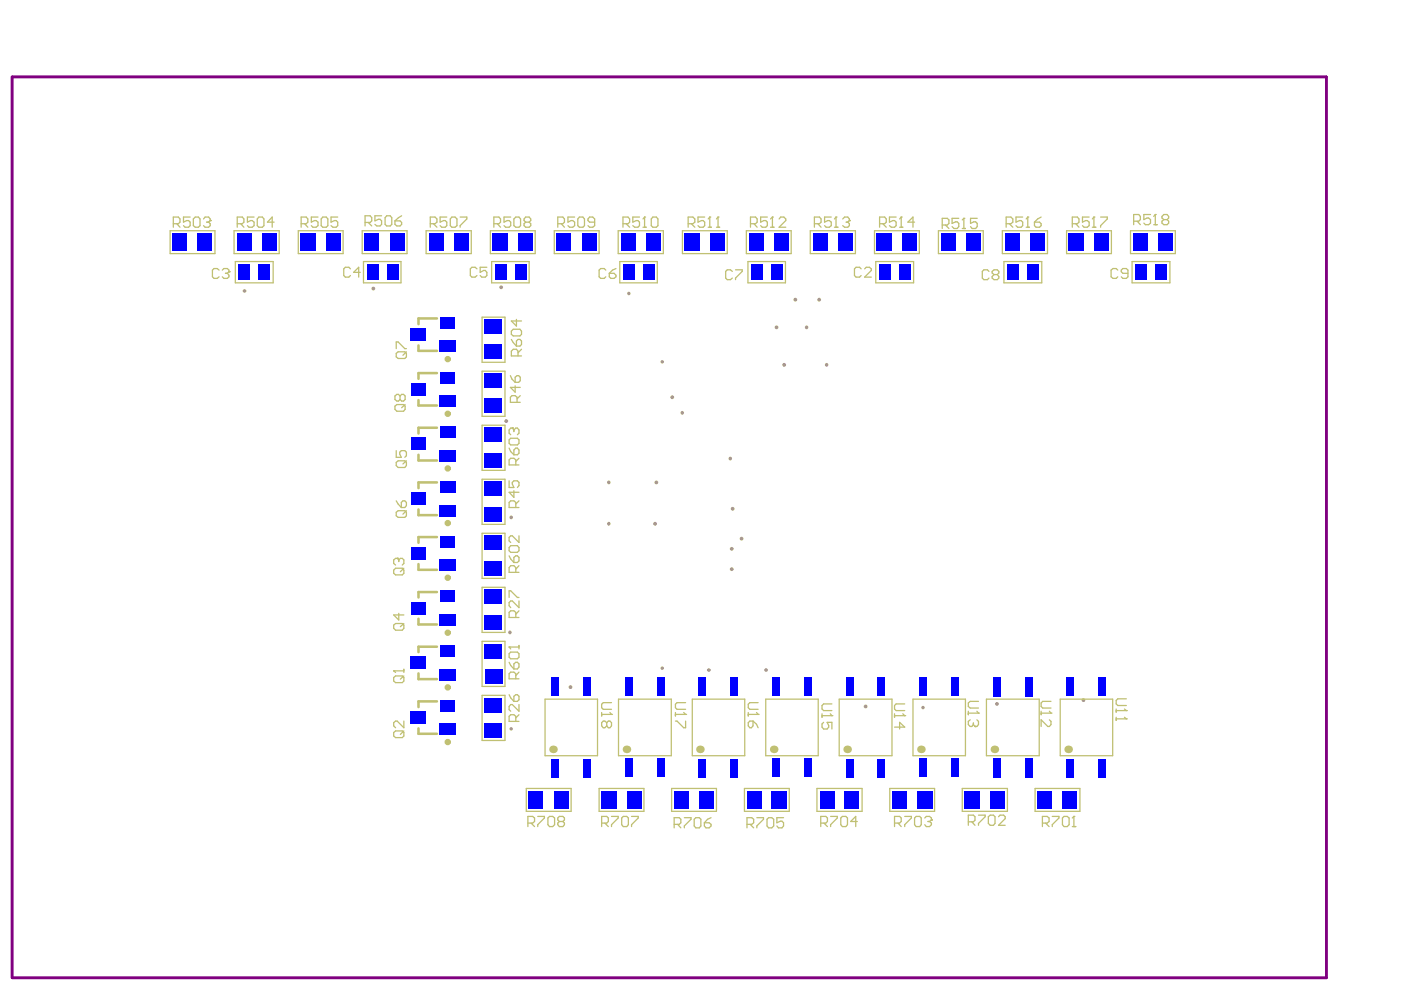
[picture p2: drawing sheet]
<svg xmlns="http://www.w3.org/2000/svg" width="297mm" height="210mm" viewBox="0 0 297 210" stroke-linecap="round" stroke-linejoin="round" font-family="sans-serif">
<path d="M2.6 16.3h278.6v191h-278.6z" fill="none" stroke="#800080" stroke-width=".54"/>
<g fill="#a6968d">
<circle cx="155.3" cy="107.9" r=".4"/>
<circle cx="155.1" cy="116.4" r=".4"/>
<circle cx="155.1" cy="120.7" r=".4"/>
<circle cx="157.2" cy="114.2" r=".4"/>
<circle cx="229.7" cy="148.4" r=".4"/>
<circle cx="211.4" cy="149.2" r=".4"/>
<circle cx="195.7" cy="150" r=".37"/>
<circle cx="183.5" cy="149.8" r=".4"/>
<circle cx="162.4" cy="142.1" r=".39"/>
<circle cx="150.3" cy="142.1" r=".39"/>
<circle cx="121" cy="145.7" r=".4"/>
<circle cx="108.4" cy="154.5" r=".37"/>
<circle cx="108.1" cy="134.1" r=".39"/>
<circle cx="108.4" cy="109.7" r=".39"/>
<circle cx="107.3" cy="89.3" r=".4"/>
<circle cx="154.8" cy="97.2" r=".39"/>
<circle cx="144.6" cy="87.5" r=".39"/>
<circle cx="133.3" cy="62.2" r=".37"/>
<circle cx="140.4" cy="76.7" r=".37"/>
<circle cx="142.5" cy="84.2" r=".4"/>
<circle cx="106.3" cy="60.9" r=".4"/>
<circle cx="79.2" cy="61.2" r=".4"/>
<circle cx="51.9" cy="61.7" r=".39"/>
<circle cx="139.2" cy="102.3" r=".4"/>
<circle cx="129.1" cy="102.3" r=".39"/>
<circle cx="129.1" cy="111" r=".39"/>
<circle cx="138.9" cy="111" r=".4"/>
<circle cx="173.7" cy="63.5" r=".4"/>
<circle cx="168.6" cy="63.5" r=".4"/>
<circle cx="171" cy="69.4" r=".39"/>
<circle cx="164.6" cy="69.4" r=".4"/>
<circle cx="175.2" cy="77.4" r=".39"/>
<circle cx="166.3" cy="77.4" r=".4"/>
<circle cx="140.4" cy="141.7" r=".37"/>
</g>
<path d="M2.6 16.3h278.6v191h-278.6z" fill="none" stroke="#800080" stroke-width=".54"/>
<g fill="none" stroke="#c0c073" stroke-width=".54">
<path d="M88.7 73.2v1.2h3.9M92.6 67.5h-3.9v1.2M92.6 79.1h-3.9v1.2M88.7 84.8v1.2h3.9M88.7 96.4v1.2h3.9M92.6 90.7h-3.9v1.2M88.7 108v1.2h3.9M88.7 119.6v1.2h3.9M92.6 102.3h-3.9v1.2M92.6 113.9h-3.9v1.2M88.7 131.2v1.2h3.9M92.6 125.5h-3.9v1.2"/>
<path d="M92.6 137.1h-3.9v1.2M88.7 142.8v1.2h3.9M88.7 154.4v1.2h3.9M92.6 148.7h-3.9v1.2"/>
</g>
<g fill="none" stroke="#c0c073" stroke-width=".27">
<path d="M36.1 48.9h9.5v4.9h-9.5zM36.7 47.4h1.1l.4-.3v-.7l-.4-.4h-1.1v2.2M37.5 47.4l.7 .8M40.3 46h-1.4v1.1l.7-.3h.4l.3 .3v.7l-.3 .4h-.8l-.3-.4M41 46.4l.4-.4h.7l.3 .4v1.4l-.3 .4h-.7l-.4-.4zM43.2 46.4l.3-.4h.7l.4 .4v.4M43.8 47.1h.4M44.2 47.1l.4 .3v.4l-.4 .4h-.7l-.3-.4M44.6 46.8h.1M44.6 46.8l-.4 .3M46.5 57.3l-.5-.4h-.6l-.4 .4v1.4l.4 .3h.6l.5-.3M47.1 57.3l.4-.4h.7l.3 .4v.3"/>
<path d="M47.8 57.9h.4M48.2 57.9l.3 .5v.3l-.3 .3h-.7l-.4-.3M48.5 57.6h.1M48.5 57.6l-.3 .3M49.6 48.9h9.6v4.9h-9.6zM49.9 55.5h8v4.5h-8zM50.3 47.4h1.1l.3-.3v-.7l-.3-.4h-1.1v2.2M51 47.4l.7 .8M53.9 46h-1.4v1.1l.6-.3h.4l.4 .3v.7l-.4 .4h-.7l-.3-.4M54.9 46h.7l.4 .4v1.4l-.4 .4h-.7l-.4-.4v-1.4zM58.1 47.1h-1.4l1-1.1v2.2M63.2 48.9h9.5v4.9h-9.5z"/>
<path d="M63.8 47.4h1.1l.4-.3v-.7l-.4-.4h-1.1v2.2M64.6 47.4l.7 .8M67.4 46h-1.4v1.1l.7-.3h.3l.4 .3v.7l-.4 .4h-.7l-.3-.4M68.4 46h.8l.3 .4v1.4l-.3 .4h-.8l-.3-.4v-1.4zM71.6 46h-1.4v1.1l1.1-.3 .3 .3v.7l-.3 .4h-.7l-.4-.4M74.3 57l-.3-.3h-.8l-.3 .3v1.4l.3 .4h.8l.3-.4M76.4 57.7h-1.4l1.1-1v2.1M76.8 48.9h9.5v4.9h-9.5zM77.1 55.5h7.9v4.5h-7.9zM77.4 47.2h1.1l.3-.4v-.6l-.3-.4h-1.1v2.1M78.1 47.2l.7 .7M80.9 45.8h-1.4v1l.7-.3h.4l.3 .3v.8l-.3 .3h-.7l-.4-.3"/>
<path d="M82 45.8h.7l.4 .4v1.4l-.4 .3h-.7l-.4-.3v-1.4zM83.7 46.8h1.1l.4 .4v.4l-.4 .3h-.7l-.4-.3zM85.2 45.8l-1.5 1M90.3 48.9h9.6v4.9h-9.6zM91.2 47.4h1l.4-.3v-.7l-.4-.4h-1v2.2M91.9 47.4l.7 .8M94.7 46h-1.4v1.1l.8-.3h.3l.3 .3v.7l-.3 .4h-.8l-.3-.4M95.8 46h.7l.4 .4v1.4l-.4 .4h-.7l-.3-.4v-1.4zM97.6 46h1.4v.4l-1.4 1.4v.4M101.1 57l-.4-.3h-.6l-.4 .3v1.4l.4 .4h.6l.4-.4M103.2 56.7h-1.4v1l.7-.4h.4l.3 .4v.7l-.3 .4h-.8l-.3-.4M104 48.9h9.5v4.9h-9.5z"/>
<path d="M104.2 55.5h8v4.5h-8zM104.7 47.4h1.1l.3-.3v-.7l-.3-.4h-1.1v2.2M105.4 47.4l.7 .8M108.3 46h-1.4v1.1l.6-.3h.4l.4 .3v.7l-.4 .4h-.7l-.3-.4M109 46.4l.4-.4h.6l.4 .4v1.4l-.4 .4h-.6l-.4-.4zM111.4 47.1l-.3-.3v-.4l.3-.4h.8l.3 .4v.4l-.3 .3M111.4 47.1l-.3 .3v.4l.3 .4h.8l.3-.4v-.4l-.3-.3M111.4 47.1h.8M117.5 48.9h9.5v4.9h-9.5zM118.3 47.4h1l.4-.3v-.7l-.4-.4h-1v2.2M119 47.4l.7 .8M121.8 46h-1.4v1.1l.7-.3h.3l.4 .3v.7l-.4 .4h-.6l-.4-.4"/>
<path d="M122.8 46h.8l.3 .4v1.4l-.3 .4h-.8l-.3-.4v-1.4zM126.1 47.1h-1.1l-.3-.3v-.4l.3-.4h.7l.4 .4v1.4l-.4 .4h-.7l-.3-.4M128.4 57.3l-.3-.4h-.7l-.4 .4v1.4l.4 .3h.7l.3-.3M129.2 57.9h1l.4 .5v.3l-.4 .3h-.7l-.3-.3zM130.6 56.9l-.7 .4-.7 .6M131.1 48.9h9.5v4.9h-9.5zM131.4 55.5h8v4.5h-8zM132.1 47.4h1.1l.3-.3v-.7l-.3-.4h-1.1v2.2M132.8 47.4l.7 .8M135.6 46h-1.4v1.1l.7-.3h.3l.4 .3v.7l-.4 .4h-.6l-.4-.4M136.3 48.2h.7M136.7 46h.1"/>
<path d="M136.7 46v2.2M136.7 46l-.4 .4M138.4 46h.8l.3 .4v1.4l-.3 .4h-.8l-.3-.4v-1.4zM144.7 48.9h9.5v4.9h-9.5zM145.9 47.4h1l.4-.3v-.7l-.4-.4h-1v2.2M146.6 47.4l.7 .8M149.4 46h-1.4v1.1l.7-.3h.4l.3 .3v.7l-.3 .4h-.8l-.3-.4M150.1 48.2h.7M150.5 46h.1M150.5 46v2.2M150.5 46l-.4 .4M151.9 48.2h.7"/>
<path d="M152.2 46h.1M152.2 46v2.2M152.2 46l-.3 .4M155.3 57.5l-.4-.3h-.7l-.3 .3v1.5l.3 .3h.7l.4-.3M155.9 57.2h1.5v.3l-1.5 1.5v.3M158.2 48.9h9.5v4.9h-9.5zM158.6 55.5h7.9v4.5h-7.9zM159.1 47.4h1.1l.3-.3v-.7l-.3-.4h-1.1v2.2M159.9 47.4l.6 .8M162.7 46h-1.4v1.1l.6-.3h.5l.3 .3v.7l-.3 .4h-.8l-.3-.4M163.4 48.2h.7M163.8 46h.1"/>
<path d="M163.8 46v2.2M163.8 46l-.4 .4M165.2 46.4l.3-.4h.7l.4 .4v.4l-1.4 1.4h1.4M171.8 48.9h9.6v4.9h-9.6zM172.7 47.4h1l.4-.3v-.7l-.4-.4h-1v2.2M173.4 47.4l.7 .8M176.2 46h-1.4v1.1l.7-.3h.3l.4 .3v.7l-.4 .4h-.6l-.4-.4M176.9 48.2h.8M177.3 46h.1M177.3 46v2.2M177.3 46l-.4 .4M178.7 46.4l.4-.4h.6l.4 .4v.4"/>
<path d="M179.4 47.1h.3M179.7 47.1l.4 .3v.4l-.4 .4h-.6l-.4-.4M180.1 46.8h.1M180.1 46.8l-.4 .3M182.6 57l-.4-.3h-.7l-.3 .3v1.4l.3 .4h.7l.4-.4M183.3 57l.4-.3h.6l.4 .3v.3l-1.4 1.5h1.4M185.4 48.9h9.5v4.9h-9.5zM185.7 55.5h8v4.5h-8zM186.5 47.4h1.1l.3-.3v-.7l-.3-.4h-1.1v2.2M187.2 47.4l.7 .8M190 46h-1.4v1.1l.7-.3h.4l.3 .3v.7l-.3 .4h-.7l-.4-.4M190.7 48.2h.7"/>
<path d="M191.1 46h.1M191.1 46v2.2M191.1 46l-.4 .4M193.9 47.1h-1.4l1.1-1.1v2.2M199 48.9h9.5v4.9h-9.5zM199.8 47.7h1.1l.3-.3v-.8l-.3-.3h-1.1v2.1M200.4 47.7l.8 .7M203.3 46.3h-1.4v1.1l1-.4 .4 .4v.6l-.4 .4h-.6l-.4-.4M204 48.4h.7M204.4 46.3h.1M204.4 46.3v2.1M204.4 46.3l-.4 .3"/>
<path d="M207.2 46.3h-1.4v1.1l.6-.4h.5l.3 .4v.6l-.3 .4h-.8l-.3-.4M209.7 57.5l-.4-.3h-.7l-.3 .3v1.5l.3 .3h.7l.4-.3M210.8 58.2l-.4-.3v-.4l.4-.3h.6l.4 .3v.4l-.4 .3M210.8 58.2l-.4 .4v.4l.4 .3h.6l.4-.3v-.4l-.4-.4M210.8 58.2h.6M212.5 48.9h9.6v4.9h-9.6zM212.9 55.5h8v4.5h-8zM213.3 47.4h1l.4-.3v-.7l-.4-.4h-1v2.2M214 47.4l.7 .8M216.8 46h-1.4v1.1l.8-.3h.3l.3 .3v.7l-.3 .4h-.7l-.4-.4M217.6 48.2h.6M217.9 46h.1"/>
<path d="M217.9 46v2.2M217.9 46l-.3 .4M219.3 47.1h1.1l.3 .3v.4l-.3 .4h-.7l-.4-.4zM220.7 46l-.7 .4-.7 .7M226.1 48.9h9.5v4.9h-9.5zM227.3 47.4h1.1l.4-.3v-.7l-.4-.4h-1.1v2.2M228.1 47.4l.7 .8M230.9 46h-1.4v1.1l.7-.3h.3l.4 .3v.7l-.4 .4h-.7l-.3-.4M231.6 48.2h.7M231.9 46h.1M231.9 46v2.2M231.9 46l-.3 .4"/>
<path d="M233.3 46h1.5v.4l-1.5 1.4v.4M237 57.3l-.3-.4h-.7l-.4 .4v1.4l.4 .3h.7l.3-.3M239.1 57.9h-1l-.4-.3v-.3l.4-.4h.7l.3 .4v1.4l-.3 .3h-.7l-.4-.3M239.7 48.9h9.5v4.9h-9.5zM240 55.5h8v4.5h-8zM240.4 46.9h1l.4-.3v-.7l-.4-.4h-1v2.1M241.1 46.9l.7 .7M243.9 45.5h-1.4v1.1l.7-.4h.3l.4 .4v.7l-.4 .3h-.6l-.4-.3M244.6 47.6h.7M244.9 45.5h.1M244.9 45.5v2.1M244.9 45.5l-.3 .4"/>
<path d="M246.8 46.6l-.4-.4v-.3l.4-.4h.6l.4 .4v.3l-.4 .4M246.8 46.6l-.4 .3v.4l.4 .3h.6l.4-.3v-.4l-.4-.3M246.8 46.6h.6M84 74.9l.4-.3h1.4l.4 .3v.8l-.4 .3h-1.4l-.4-.3zM84 73.9v-1.4h.4l1.4 1.4h.4M86.2 74.6l-.8 .7M102.2 67.2h4.9v9.6h-4.9zM102.2 78.7h4.9v9.6h-4.9zM108.2 79.6l.3 .8 .7 .7M108.4 70.2l.4-.4h1.4l.4 .4v.7l-.4 .3h-1.4l-.4-.3zM108.4 72l1.1 1.4M109.2 80l.4-.4h.4l.3 .4v.7l-.3 .4h-.8z"/>
<path d="M109.5 72.3l.3-.3h.4l.4 .3v.7l-.4 .4h-.7zM109.5 67.7v1.4l-1.1-1h2.2M109.8 75.5v-1l-.3-.4h-.7l-.4 .4v1h2.2M110.6 74.1l-.8 .7M83.7 86.1l.4-.3h1.5l.3 .3v.7l-.3 .4h-1.5l-.4-.4zM84 95.5v1.5h1.1l-.4-.7v-.4l.4-.4h.7l.4 .4v.7l-.4 .4M84 98l.4-.3h1.4l.4 .3v.7l-.4 .4h-1.4l-.4-.4zM84.8 84l-.3-.4h-.4l-.4 .4v.7l.4 .3h.4l.3-.3M84.8 84l.4-.4h.4l.3 .4v.7l-.3 .3h-.4l-.4-.3M84.8 84v.7M85.9 85.8l-.7 .6M86.2 97.7l-.8 .7"/>
<path d="M102.2 90.2h4.9v9.5h-4.9zM107.9 93.3l.4-.4h1.4l.3 .4v.7l-.3 .3h-1.4l-.4-.3zM107.9 95l.4 .7 .7 .7M108.6 90.8h.1M108.6 90.8h-.3l-.4 .4v.6l.4 .4M108.6 90.8l.4 .4M109 95.4l.4-.4h.3l.3 .4v.7l-.3 .3h-.7zM109 91.2l.4-.4h.3l.3 .4v.6l-.3 .4M109 91.2v.3M109.2 81.8v1.3l-1-1h2.1M109.4 98.6v-1.1l-.4-.3h-.7l-.4 .3v1.1h2.1M109.6 85.3v-1.1l-.4-.3h-.7l-.3 .3v1.1h2.1"/>
<path d="M110 97.2l-.6 .6M110.3 83.9l-.7 .7M84 108.6l.4-.3h1.4l.4 .3v.8l-.4 .3h-1.4l-.4-.3zM84 106.2l1.1 1.4M84.2 118.4h.1M84.2 118.4h-.3l-.4 .3v.8l.4 .3M84.2 118.4l.3 .3M84.5 118.7l.4-.3h.4l.3 .3v.8l-.3 .3M84.5 118.7v.4M85.1 106.5l.3-.3h.4l.4 .3v.7l-.4 .4h-.7zM86.2 108.3l-.8 .7M102.2 101.6h4.9v9.6h-4.9z"/>
<path d="M102.2 113.1h4.9v9.5h-4.9zM107.9 101.9v1.5h1.1l-.4-.8v-.3l.4-.4h.7l.3 .4v.7l-.3 .4M107.9 117.8l.4 .7 .7 .8M108.3 115.7h1.4l.3 .4v.7l-.3 .3h-1.4l-.4-.3v-.7zM109 118.2l.4-.4h.3l.3 .4v.7l-.3 .4h-.7zM109 104v1.5l-1.1-1.1h2.1M109.4 107.6v-1.1l-.4-.3h-.7l-.4 .3v1.1h2.1M110 113.6v1.4l-1.4-1.4h-.3l-.4 .3v.8l.4 .3M110 119.9l-.6 .8M110 106.2l-.6 .7M83.5 120.9l.4-.4h1.4l.3 .4v.7l-.3 .3h-1.4l-.4-.3zM83.5 132.5l.4-.3h1.4l.3 .3v.7l-.3 .4h-1.4l-.4-.4z"/>
<path d="M84.5 130v1.5l-1-1.1h2.1M85.6 132.2l-.7 .7M85.6 120.5l-.7 .7M102.2 124.5h4.9v9.6h-4.9zM102.2 136h4.9v9.5h-4.9zM107.9 137.2h.1M107.9 126.7v-1.4h.4l1.4 1.4h.3M107.9 138.6l.4-.3h1.4l.3 .3v.7l-.3 .4h-1.4l-.4-.4zM107.9 137.2h2.1M107.9 137.2l.4 .4M109.4 121.4v-1.1l-.4-.4h-.7l-.4 .4v1.1h2.1M109.4 130.9v-1.1l-.4-.3h-.7l-.4 .3v1.1h2.1"/>
<path d="M110 127.4v1.4l-1.4-1.4h-.3l-.4 .4v.6l.4 .4M110 136.8v.8M110 129.5l-.6 .7M83.5 142.2h.1M83.5 155.3l.4-.3h1.4l.3 .3v.8l-.3 .3h-1.4l-.4-.3zM83.5 143.7l.4-.4h1.4l.3 .4v.7l-.3 .3h-1.4l-.4-.3zM83.5 142.2h2.1M83.5 142.2l.4 .4M85.6 152.9v1.4l-1.4-1.4h-.3l-.4 .3v.7l.4 .4M85.6 141.9v.7M85.6 155l-.7 .7M85.6 143.3l-.7 .7"/>
<path d="M102.2 147.4h4.9v9.6h-4.9zM107.9 140.4l.4 .7 .7 .7M107.9 147.3l.4 .7 .7 .7M109 140.8l.4-.4h.3l.3 .4v.6l-.3 .4h-.7zM109 147.6l.4-.3h.3l.3 .3v.8l-.3 .3h-.7zM109.4 143.9v-1.1l-.4-.3h-.7l-.4 .3v1.1h2.1M109.4 153v-1.1l-.4-.4h-.7l-.4 .4v1.1h2.1M110 149.4v1.4l-1.4-1.4h-.3l-.4 .4v.7l.4 .3M110 142.5l-.6 .8M110 151.5l-.6 .7M115.6 148.2h11.1v12h-11.1zM127.6 151.5h2.1"/>
<path d="M127.6 151.1v.7M128.6 153.2l-.4-.3h-.3l-.3 .3v.7l.3 .4h.3l.4-.4M128.6 153.2l.4-.3h.3l.4 .3v.7l-.4 .4h-.3l-.4-.4M128.6 153.2v.7M129.3 151.1l.4 .4M129.7 151.5h.1M129.7 149h-1.8l-.3 .3v.8l.3 .3h1.8M131.1 148.2h11.2v12h-11.2zM143.2 152.9h.3l1.5 1.4h.4v-1.4M143.2 151.5h2.2M143.2 151.1v.7M145 151.1l.4 .4"/>
<path d="M145.4 151.5h.1M145.4 149h-1.9l-.3 .3v.8l.3 .3h1.9M146.8 148.2h11.1v12h-11.1zM158.6 153.2l.4-.3h.7v1l-.4 .4h-.3l-.4-.4zM158.6 151.1v.7M158.6 151.5h2.1M159.7 152.9l.7 .7 .3 .7M160.4 151.1l.3 .4M160.7 151.5h.1M160.7 149h-1.7l-.4 .3v.8l.4 .3h1.7M162.4 148.2h11.1v12h-11.1zM174.3 151.7h2.1"/>
<path d="M174.3 151.3v.8M174.6 153.2l-.3 .3v.7l.3 .4h.8l.3-.4v-.4l-.3-.6h1v1.4M176 151.3l.4 .4M176.4 151.7h.1M176.4 149.2h-1.8l-.3 .4v.7l.3 .4h1.8M177.9 148.2h11.2v12h-11.2zM189.7 151.3v.8M189.7 151.7h2.1M189.7 154.2h2.1l-1.1-1v1.4M191.4 151.3l.4 .4M191.8 151.7h.1M191.8 149.2h-1.8l-.3 .4v.7l.3 .4h1.8"/>
<path d="M193.6 148.2h11.1v12h-11.1zM205.3 150.8v.7M205.3 151.2h2.2M205.7 152.6l-.4 .4v.6l.4 .4h.3l.4-.4M206.4 153.6l.3 .4M206.4 153.3v.3M206.7 154h.1M207.1 152.6l.4 .4v.6l-.4 .4h-.4M207.1 150.8l.4 .4M207.5 151.2h.1M207.5 148.7h-1.8l-.4 .3v.8l.4 .3h1.8M209.1 148.2h11.2v12h-11.2z"/>
<path d="M220.7 150.8v.7M220.7 151.2h2.1M222.5 152.6l.3 .4v.6l-.3 .4h-.3l-1.5-1.4v1.4M222.5 150.8l.3 .4M222.8 151.2h.1M222.8 148.7h-1.7l-.4 .3v.8l.4 .3h1.7M224.8 148.2h11.1v12h-11.1zM236.7 150.3v.7M236.7 152.1v.7M236.7 150.7h2.1M236.7 152.4h2.1M238.4 150.3l.4 .4"/>
<path d="M238.4 152.1l.4 .3M238.8 150.7h.1M238.8 152.4h.1M238.8 148.2h-1.8l-.3 .3v.7l.3 .4h1.8M111.6 167.2h9.5v4.8h-9.5zM111.9 174.5h1l.4-.3v-.8l-.4-.3h-1v2.2M112.6 174.5l.7 .8M114 173.1h1.4v.3l-1.4 1.5v.4M116.2 173.4l.3-.3h.7l.4 .3v1.5l-.4 .4h-.7l-.3-.4zM118.6 174.2l-.3-.4v-.4l.3-.3h.7l.4 .3v.4l-.4 .4M118.6 174.2l-.3 .3v.4l.3 .4h.7l.4-.4v-.4l-.4-.3M118.6 174.2h.7"/>
<path d="M127 167.2h9.5v4.8h-9.5zM127.6 174.5h1l.4-.3v-.8l-.4-.3h-1v2.2M128.2 174.5l.8 .8M129.7 173.1h1.4v.3l-1.4 1.5v.4M131.8 173.4l.3-.3h.8l.3 .3v1.5l-.3 .4h-.8l-.3-.4zM133.9 173.1h1.4v.3l-1.4 1.5v.4M142.4 167.2h9.5v4.8h-9.5zM142.9 174.8h1.1l.4-.4v-.7l-.4-.3h-1.1v2.1M143.7 174.8l.7 .7M145.1 173.4h1.4v.3l-1.4 1.4v.4M147.2 173.7l.3-.3h.8l.3 .3v1.4l-.3 .4h-.8l-.3-.4zM149.3 174.4h1.1l.4 .4v.3l-.4 .4h-.7l-.4-.4z"/>
<path d="M150.8 173.4l-.8 .3-.7 .7M157.8 167.2h9.5v4.8h-9.5zM158.4 174.8h1l.4-.4v-.7l-.4-.3h-1v2.1M159 174.8l.8 .7M160.5 173.4h1.4v.3l-1.4 1.4v.4M162.6 173.7l.4-.3h.6l.4 .3v1.4l-.4 .4h-.6l-.4-.4zM166.1 173.4h-1.4v1l.8-.3h.3l.3 .3v.7l-.3 .4h-.8l-.3-.4M173.2 167.2h9.6v4.8h-9.6zM174 174.5h1.1l.3-.3v-.8l-.3-.3h-1.1v2.2M174.7 174.5l.7 .8M176.1 173.1h1.4v.3l-1.4 1.5v.4M178.3 173.4l.3-.3h.7l.4 .3v1.5l-.4 .4h-.7l-.3-.4z"/>
<path d="M181.8 174.2h-1.4l1-1.1v2.2M188.6 167.2h9.6v4.8h-9.6zM189.7 174.5h1l.4-.3v-.8l-.4-.3h-1v2.2M190.4 174.5l.7 .8M191.8 173.1h1.4v.3l-1.4 1.5v.4M193.9 173.4l.3-.3h.8l.3 .3v1.5l-.3 .4h-.8l-.3-.4zM196.1 173.4l.3-.3h.7l.4 .3v.4M196.7 174.2h.4M197.1 174.2l.4 .3v.4l-.4 .4h-.7l-.3-.4M197.5 173.8h.1M197.5 173.8l-.4 .4M204 167.2h9.6v4.8h-9.6z"/>
<path d="M205.3 174.2h1.1l.3-.3v-.7l-.3-.4h-1.1v2.2M206 174.2l.7 .8M207.5 172.8h1.4v.4l-1.4 1.4v.4M209.5 173.2l.5-.4h.6l.4 .4v1.4l-.4 .4h-.6l-.5-.4zM211.7 173.2l.3-.4h.8l.3 .4v.4l-1.4 1.4h1.4M219.5 167.2h9.5v4.8h-9.5zM221 174.5h1l.4-.3v-.8l-.4-.3h-1v2.2M221.7 174.5l.7 .8M223.1 173.1h1.4v.3l-1.4 1.5v.4M225.3 173.4l.3-.3h.7l.4 .3v1.5l-.4 .4h-.7l-.3-.4zM227.3 175.3h.8M227.7 173.1h.1"/>
<path d="M227.7 173.1v2.2M227.7 173.1l-.4 .3"/>
</g>
<g fill="none" stroke="#c0c073" stroke-width=".67">
<circle cx="94.9" cy="76.1" r=".34"/>
<circle cx="94.9" cy="99.3" r=".34"/>
<circle cx="94.9" cy="87.7" r=".34"/>
<circle cx="94.9" cy="110.9" r=".34"/>
<circle cx="94.9" cy="122.5" r=".34"/>
<circle cx="94.9" cy="134.2" r=".34"/>
<circle cx="94.9" cy="145.7" r=".34"/>
<circle cx="94.9" cy="157.3" r=".34"/>
</g>
<g fill="#c0c073">
<circle cx="226.5" cy="158.9" r=".81"/>
<circle cx="210.8" cy="158.9" r=".81"/>
<circle cx="148.4" cy="158.9" r=".81"/>
<circle cx="132.8" cy="158.9" r=".81"/>
<circle cx="117.2" cy="158.9" r=".81"/>
<circle cx="195.3" cy="158.9" r=".81"/>
<circle cx="179.6" cy="158.9" r=".81"/>
<circle cx="164" cy="158.9" r=".81"/>
</g>
<g fill="#00f">
<path d="M245 56.1h2.4v3.3h-2.4z" fill-rule="evenodd"/>
<path d="M240.8 56.1h2.3v3.3h-2.3z" fill-rule="evenodd"/>
<path d="M217.8 56.1h2.4v3.3h-2.4z" fill-rule="evenodd"/>
<path d="M213.6 56.1h2.4v3.3h-2.4z" fill-rule="evenodd"/>
<path d="M190.7 56.1h2.3v3.3h-2.3z" fill-rule="evenodd"/>
<path d="M186.4 56.1h2.4v3.3h-2.4z" fill-rule="evenodd"/>
<path d="M159.3 56.1h2.4v3.3h-2.4z" fill-rule="evenodd"/>
<path d="M132.1 56.1h2.4v3.3h-2.4z" fill-rule="evenodd"/>
<path d="M104.9 56.1h2.4v3.3h-2.4z" fill-rule="evenodd"/>
<path d="M77.8 56.1h2.4v3.3h-2.4z" fill-rule="evenodd"/>
<path d="M50.6 56.1h2.4v3.3h-2.4z" fill-rule="evenodd"/>
<path d="M245.5 49.5h3.2v3.7h-3.2z" fill-rule="evenodd"/>
<path d="M240.2 49.5h3.1v3.7h-3.1z" fill-rule="evenodd"/>
<path d="M218.4 49.5h3.2v3.7h-3.2z" fill-rule="evenodd"/>
<path d="M213.1 49.5h3.2v3.7h-3.2z" fill-rule="evenodd"/>
<path d="M201.7 160.8h1.6v4h-1.6z" fill-rule="evenodd"/>
<path d="M201.7 143.6h1.6v4h-1.6z" fill-rule="evenodd"/>
<path d="M191.3 49.5h3.1v3.7h-3.1z" fill-rule="evenodd"/>
<path d="M186.1 160.9h1.6v4h-1.6z" fill-rule="evenodd"/>
<path d="M186.1 143.7h1.6v3.9h-1.6z" fill-rule="evenodd"/>
<path d="M185.9 49.5h3.2v3.7h-3.2z" fill-rule="evenodd"/>
<path d="M170.5 160.8h1.6v4h-1.6z" fill-rule="evenodd"/>
<path d="M170.5 143.6h1.6v4h-1.6z" fill-rule="evenodd"/>
<path d="M163.8 160.8h1.6v4h-1.6z" fill-rule="evenodd"/>
<path d="M163.8 143.6h1.6v4h-1.6z" fill-rule="evenodd"/>
<path d="M164 49.5h3.2v3.7h-3.2z" fill-rule="evenodd"/>
<path d="M158.7 49.5h3.2v3.7h-3.2z" fill-rule="evenodd"/>
<path d="M154.9 160.9h1.6v4h-1.6z" fill-rule="evenodd"/>
<path d="M154.9 143.7h1.6v3.9h-1.6z" fill-rule="evenodd"/>
<path d="M148.1 160.9h1.6v4h-1.6z" fill-rule="evenodd"/>
<path d="M148.1 143.7h1.6v3.9h-1.6z" fill-rule="evenodd"/>
<path d="M139.3 160.8h1.6v4h-1.6z" fill-rule="evenodd"/>
<path d="M139.3 143.6h1.6v4h-1.6z" fill-rule="evenodd"/>
<path d="M137 49.5h3.2v3.7h-3.2z" fill-rule="evenodd"/>
<path d="M132.6 160.8h1.6v4h-1.6z" fill-rule="evenodd"/>
<path d="M132.6 143.6h1.6v4h-1.6z" fill-rule="evenodd"/>
<path d="M131.7 49.5h3.1v3.7h-3.1z" fill-rule="evenodd"/>
<path d="M116.9 160.9h1.6v4h-1.6z" fill-rule="evenodd"/>
<path d="M116.9 143.7h1.6v3.9h-1.6z" fill-rule="evenodd"/>
<path d="M109.8 49.5h3.2v3.7h-3.2z" fill-rule="evenodd"/>
<path d="M104.4 49.5h3.3v3.7h-3.3z" fill-rule="evenodd"/>
<path d="M82.6 49.5h3.2v3.7h-3.2z" fill-rule="evenodd"/>
<path d="M77.3 49.5h3.1v3.7h-3.1z" fill-rule="evenodd"/>
<path d="M163.6 167.7h3.3v3.8h-3.3z" fill-rule="evenodd"/>
<path d="M158.3 167.7h3.2v3.8h-3.2z" fill-rule="evenodd"/>
<path d="M148.2 167.7h3.2v3.8h-3.2z" fill-rule="evenodd"/>
<path d="M143 167.7h3.2v3.8h-3.2z" fill-rule="evenodd"/>
<path d="M132.9 167.7h3.2v3.8h-3.2z" fill-rule="evenodd"/>
<path d="M163.5 56.1h2.4v3.3h-2.4z" fill-rule="evenodd"/>
<path d="M136.3 56.1h2.5v3.3h-2.5z" fill-rule="evenodd"/>
<path d="M109.2 56.1h2.4v3.3h-2.4z" fill-rule="evenodd"/>
<path d="M93.2 153.4h3.4v2.5h-3.4z" fill-rule="evenodd"/>
<path d="M93.4 148.4h3.1v2.5h-3.1z" fill-rule="evenodd"/>
<path d="M87.2 127.6h3.1v2.6h-3.1z" fill-rule="evenodd"/>
<path d="M87.2 116h3.1v2.7h-3.1z" fill-rule="evenodd"/>
<path d="M93.2 95.5h3.5v2.4h-3.5z" fill-rule="evenodd"/>
<path d="M93.3 90.4h3.2v2.5h-3.2z" fill-rule="evenodd"/>
<path d="M93.2 83.9h3.5v2.4h-3.5z" fill-rule="evenodd"/>
<path d="M93.4 78.8h3.1v2.5h-3.1z" fill-rule="evenodd"/>
<path d="M93.2 72.2h3.4v2.5h-3.4z" fill-rule="evenodd"/>
<path d="M93.4 67.2h3.1v2.5h-3.1z" fill-rule="evenodd"/>
<path d="M82.1 56.1h2.3v3.3h-2.3z" fill-rule="evenodd"/>
<path d="M54.9 56.1h2.3v3.3h-2.3z" fill-rule="evenodd"/>
<path d="M217.3 160.8h1.6v4.1h-1.6z" fill-rule="evenodd"/>
<path d="M232.9 160.9h1.6v4h-1.6z" fill-rule="evenodd"/>
<path d="M226.1 160.9h1.7v4h-1.7z" fill-rule="evenodd"/>
<path d="M217.3 143.6h1.6v4h-1.6z" fill-rule="evenodd"/>
<path d="M232.9 143.7h1.6v3.9h-1.6z" fill-rule="evenodd"/>
<path d="M226.1 143.7h1.7v3.9h-1.7z" fill-rule="evenodd"/>
<path d="M226.6 49.5h3.2v3.7h-3.2z" fill-rule="evenodd"/>
<path d="M232 49.5h3.2v3.7h-3.2z" fill-rule="evenodd"/>
<path d="M195 160.8h1.6v4h-1.6z" fill-rule="evenodd"/>
<path d="M210.6 160.8h1.6v4.1h-1.6z" fill-rule="evenodd"/>
<path d="M195 143.6h1.6v4h-1.6z" fill-rule="evenodd"/>
<path d="M210.6 143.6h1.6v4h-1.6z" fill-rule="evenodd"/>
<path d="M199.4 49.5h3.2v3.7h-3.2z" fill-rule="evenodd"/>
<path d="M204.8 49.5h3.1v3.7h-3.1z" fill-rule="evenodd"/>
<path d="M179.3 160.9h1.7v4h-1.7z" fill-rule="evenodd"/>
<path d="M179.3 143.7h1.7v3.9h-1.7z" fill-rule="evenodd"/>
<path d="M172.4 49.5h3.2v3.7h-3.2z" fill-rule="evenodd"/>
<path d="M177.7 49.5h3.2v3.7h-3.2z" fill-rule="evenodd"/>
<path d="M150.6 49.5h3.1v3.7h-3.1z" fill-rule="evenodd"/>
<path d="M145.2 49.5h3.2v3.7h-3.2z" fill-rule="evenodd"/>
<path d="M123.7 160.9h1.6v4h-1.6z" fill-rule="evenodd"/>
<path d="M123.7 143.7h1.6v3.9h-1.6z" fill-rule="evenodd"/>
<path d="M118 49.5h3.2v3.7h-3.2z" fill-rule="evenodd"/>
<path d="M123.3 49.5h3.2v3.7h-3.2z" fill-rule="evenodd"/>
<path d="M87.1 150.8h3.2v2.6h-3.2z" fill-rule="evenodd"/>
<path d="M93.2 141.8h3.4v2.5h-3.4z" fill-rule="evenodd"/>
<path d="M93.4 136.8h3.1v2.5h-3.1z" fill-rule="evenodd"/>
<path d="M87.1 139.2h3.2v2.6h-3.2z" fill-rule="evenodd"/>
<path d="M93.2 130.2h3.4v2.5h-3.4z" fill-rule="evenodd"/>
<path d="M93.3 125.2h3.2v2.4h-3.2z" fill-rule="evenodd"/>
<path d="M93.2 118.7h3.5v2.4h-3.5z" fill-rule="evenodd"/>
<path d="M93.3 113.6h3.2v2.4h-3.2z" fill-rule="evenodd"/>
<path d="M93.3 102h3.2v2.4h-3.2z" fill-rule="evenodd"/>
<path d="M87.1 92.8h3.2v2.6h-3.2z" fill-rule="evenodd"/>
<path d="M87.1 81.2h3.2v2.6h-3.2z" fill-rule="evenodd"/>
<path d="M87.1 69.6h3.2v2.6h-3.2z" fill-rule="evenodd"/>
<path d="M91 49.5h3.1v3.7h-3.1z" fill-rule="evenodd"/>
<path d="M96.3 49.5h3.1v3.7h-3.1z" fill-rule="evenodd"/>
<path d="M63.7 49.5h3.3v3.7h-3.3z" fill-rule="evenodd"/>
<path d="M69.1 49.5h3.2v3.7h-3.2z" fill-rule="evenodd"/>
<path d="M50.2 49.5h3.2v3.7h-3.2z" fill-rule="evenodd"/>
<path d="M55.6 49.5h3.1v3.7h-3.1z" fill-rule="evenodd"/>
<path d="M36.5 49.5h3.2v3.7h-3.2z" fill-rule="evenodd"/>
<path d="M225.3 167.7h3.1v3.8h-3.1z" fill-rule="evenodd"/>
<path d="M219.9 167.7h3.2v3.8h-3.2z" fill-rule="evenodd"/>
<path d="M194.4 167.7h3.3v3.8h-3.3z" fill-rule="evenodd"/>
<path d="M210 167.7h3.1v3.8h-3.1z" fill-rule="evenodd"/>
<path d="M204.6 167.7h3.2v3.8h-3.2z" fill-rule="evenodd"/>
<path d="M179 167.7h3.2v3.8h-3.2z" fill-rule="evenodd"/>
<path d="M173.8 167.7h3.2v3.8h-3.2z" fill-rule="evenodd"/>
<path d="M189.1 167.7h3.2v3.8h-3.2z" fill-rule="evenodd"/>
<path d="M117.4 167.7h3.2v3.8h-3.2z" fill-rule="evenodd"/>
<path d="M112.1 167.7h3.1v3.8h-3.1z" fill-rule="evenodd"/>
<path d="M93.2 107.1h3.5v2.4h-3.5z" fill-rule="evenodd"/>
<path d="M87.1 104.4h3.2v2.6h-3.2z" fill-rule="evenodd"/>
<path d="M102.8 153.2h3.7v3.2h-3.7z" fill-rule="evenodd"/>
<path d="M102.8 147.9h3.7v3.2h-3.7z" fill-rule="evenodd"/>
<path d="M102.8 84.5h3.7v3.2h-3.7z" fill-rule="evenodd"/>
<path d="M102.8 79.2h3.7v3.1h-3.7z" fill-rule="evenodd"/>
<path d="M102.8 73h3.7v3.2h-3.7z" fill-rule="evenodd"/>
<path d="M102.8 67.7h3.7v3.2h-3.7z" fill-rule="evenodd"/>
<path d="M102.8 141.8h3.7v3.2h-3.7z" fill-rule="evenodd"/>
<path d="M102.8 136.6h3.7v3.1h-3.7z" fill-rule="evenodd"/>
<path d="M102.8 130.3h3.7v3.2h-3.7z" fill-rule="evenodd"/>
<path d="M102.8 113.5h3.7v3.2h-3.7z" fill-rule="evenodd"/>
<path d="M102.8 118.9h3.7v3.1h-3.7z" fill-rule="evenodd"/>
<path d="M102.8 125h3.7v3.2h-3.7z" fill-rule="evenodd"/>
<path d="M102.8 107.4h3.7v3.2h-3.7z" fill-rule="evenodd"/>
<path d="M102.8 102.1h3.7v3.1h-3.7z" fill-rule="evenodd"/>
<path d="M102.8 90.6h3.7v3.2h-3.7z" fill-rule="evenodd"/>
<path d="M102.8 96h3.7v3.1h-3.7z" fill-rule="evenodd"/>
<path d="M41.9 49.5h3.1v3.7h-3.1z" fill-rule="evenodd"/>
<path d="M127.5 167.7h3.2v3.8h-3.2z" fill-rule="evenodd"/>
</g>
</svg>
